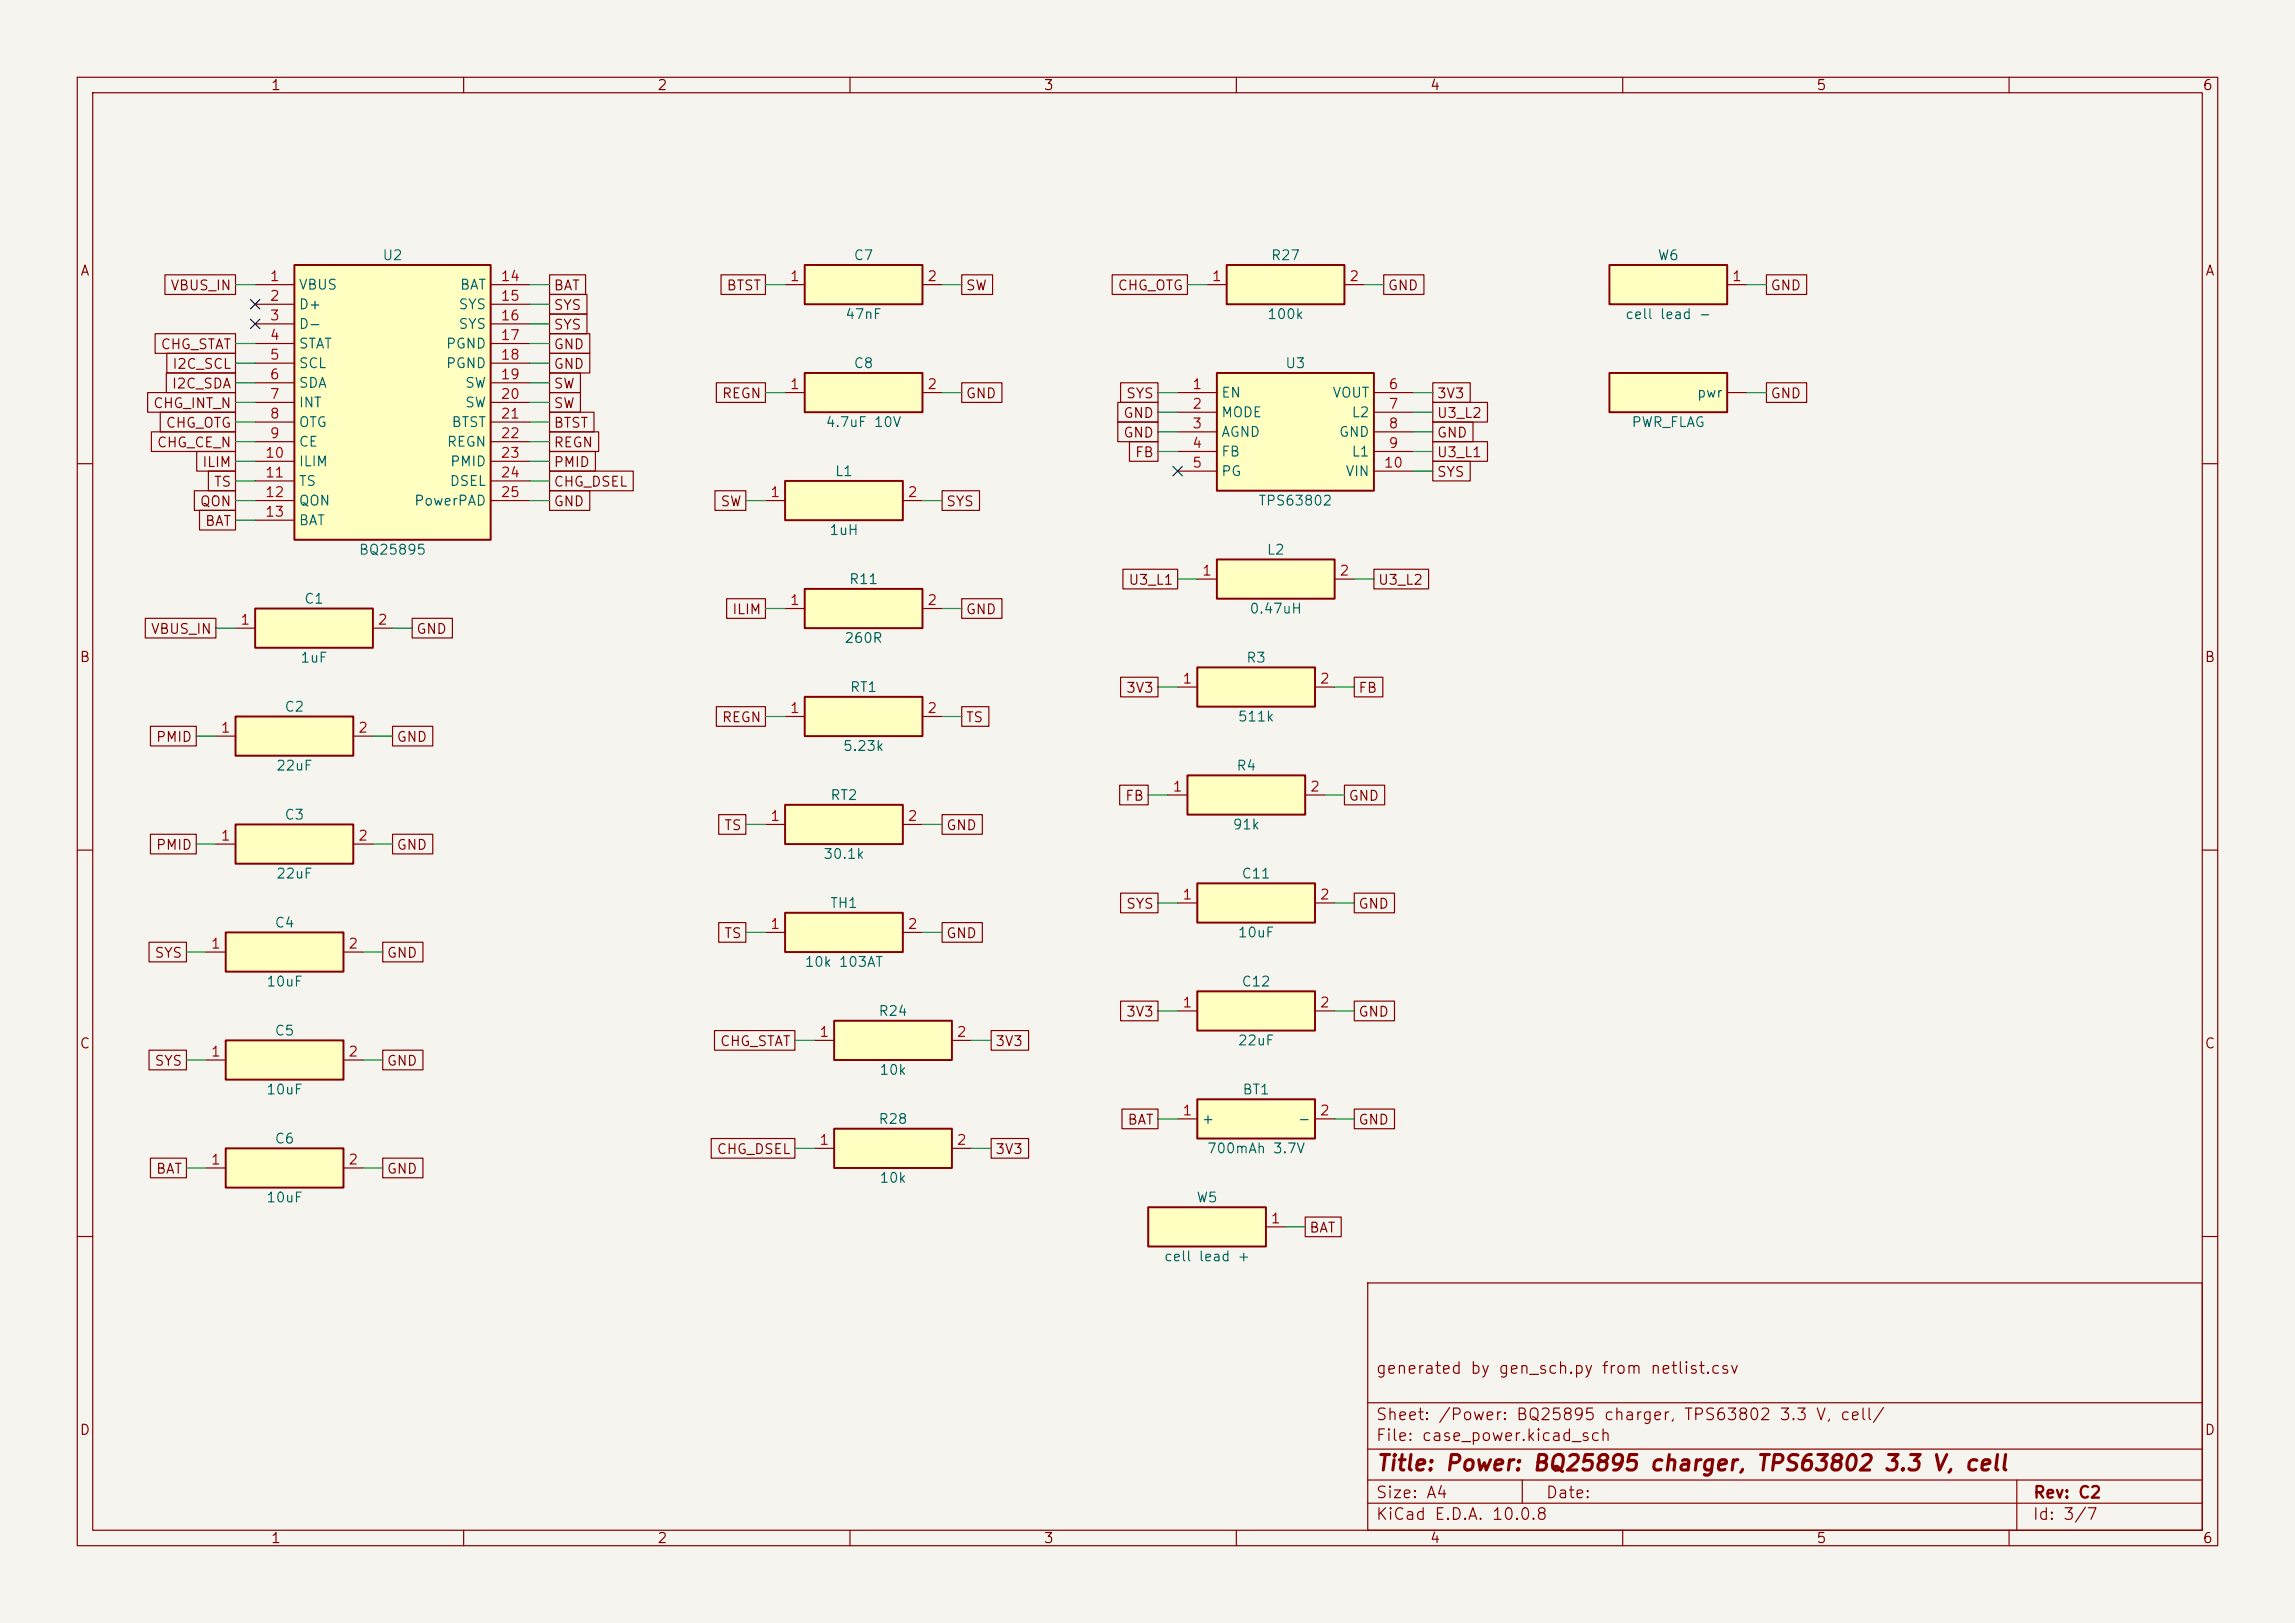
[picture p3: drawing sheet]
<svg xmlns="http://www.w3.org/2000/svg" width="297mm" height="210mm" viewBox="0 0 297 210" stroke-linecap="round" stroke-linejoin="round" font-family="sans-serif">
<defs><g id="words">
<text font-size="2" fill="#840000" x="178" y="190.8">Title: Power: BQ25895 charger, TPS63802 3.3 V, cell</text>
<g font-size="1.5" fill="#840000">
<text x="178" y="178.1">generated by gen_sch.py from netlist.csv</text>
<text x="178" y="184.1">Sheet: /Power: BQ25895 charger, TPS63802 3.3 V, cell/</text>
<text x="178" y="186.8">File: case_power.kicad_sch</text>
<text x="178" y="197">KiCad E.D.A. 10.0.8</text>
<text x="178" y="194.2">Size: A4</text>
<text x="200" y="194.2">Date:</text>
<text x="263" y="197">Id: 3/7</text>
<text x="263" y="194.2">Rev: C2</text>
</g>
<g font-size="1.3" fill="#840000">
<text x="35" y="12">1</text>
<text x="85" y="12">2</text>
<text x="135" y="12">3</text>
<text x="185" y="12">4</text>
<text x="235" y="12">5</text>
<text x="285" y="12">6</text>
<text x="10.3" y="36">A</text>
<text x="285.3" y="36">A</text>
<text x="22" y="37.9">VBUS_IN</text>
<text x="71.6" y="40.4">SYS</text>
<text x="71.6" y="37.9">BAT</text>
<text x="93.9" y="37.9">BTST</text>
<text x="124.9" y="37.9">SW</text>
<text x="144.6" y="37.9">CHG_OTG</text>
<text x="179.5" y="37.9">GND</text>
<text x="229" y="37.9">GND</text>
<text x="20.7" y="45.5">CHG_STAT</text>
<text x="71.6" y="43">SYS</text>
<text x="71.6" y="45.5">GND</text>
<text x="19.7" y="53.1">CHG_INT_N</text>
<text x="22.2" y="50.6">I2C_SDA</text>
<text x="22.2" y="48">I2C_SCL</text>
<text x="71.6" y="53.1">SW</text>
<text x="71.6" y="50.6">SW</text>
<text x="71.6" y="48">GND</text>
<text x="93.3" y="51.9">REGN</text>
<text x="124.9" y="51.9">GND</text>
<text x="145.6" y="51.9">SYS</text>
<text x="185.9" y="51.9">3V3</text>
<text x="229" y="51.9">GND</text>
<text x="20.2" y="58.2">CHG_CE_N</text>
<text x="21.4" y="55.7">CHG_OTG</text>
<text x="71.6" y="58.2">REGN</text>
<text x="71.6" y="55.7">BTST</text>
<text x="145.3" y="56.9">GND</text>
<text x="145.3" y="54.4">GND</text>
<text x="146.8" y="59.5">FB</text>
<text x="185.9" y="54.4">U3_L2</text>
<text x="185.9" y="59.5">U3_L1</text>
<text x="185.9" y="56.9">GND</text>
<text x="25.8" y="65.8">QON</text>
<text x="26.1" y="60.7">ILIM</text>
<text x="27.6" y="63.3">TS</text>
<text x="71.6" y="60.7">PMID</text>
<text x="71.6" y="65.8">GND</text>
<text x="71.6" y="63.3">CHG_DSEL</text>
<text x="93.2" y="65.8">SW</text>
<text x="122.4" y="65.8">SYS</text>
<text x="185.9" y="62">SYS</text>
<text x="26.5" y="68.4">BAT</text>
<text x="146" y="76">U3_L1</text>
<text x="178.2" y="76">U3_L2</text>
<text x="19.4" y="82.3">VBUS_IN</text>
<text x="53.8" y="82.3">GND</text>
<text x="94.7" y="79.8">ILIM</text>
<text x="124.9" y="79.8">GND</text>
<text x="10.2" y="86">B</text>
<text x="145.6" y="90">3V3</text>
<text x="175.7" y="90">FB</text>
<text x="285.2" y="86">B</text>
<text x="93.3" y="93.8">REGN</text>
<text x="124.9" y="93.8">TS</text>
<text x="20.1" y="96.3">PMID</text>
<text x="51.2" y="96.3">GND</text>
<text x="93.6" y="107.7">TS</text>
<text x="122.4" y="107.7">GND</text>
<text x="145.5" y="103.9">FB</text>
<text x="174.4" y="103.9">GND</text>
<text x="20.1" y="110.3">PMID</text>
<text x="51.2" y="110.3">GND</text>
<text x="145.6" y="117.9">SYS</text>
<text x="175.7" y="117.9">GND</text>
<text x="19.9" y="124.2">SYS</text>
<text x="50" y="124.2">GND</text>
<text x="93.6" y="121.7">TS</text>
<text x="122.4" y="121.7">GND</text>
<text x="145.6" y="131.9">3V3</text>
<text x="175.7" y="131.9">GND</text>
<text x="10.2" y="136">C</text>
<text x="93.1" y="135.7">CHG_STAT</text>
<text x="128.7" y="135.7">3V3</text>
<text x="285.2" y="136">C</text>
<text x="19.9" y="138.2">SYS</text>
<text x="50" y="138.2">GND</text>
<text x="92.7" y="149.6">CHG_DSEL</text>
<text x="128.7" y="149.6">3V3</text>
<text x="145.8" y="145.8">BAT</text>
<text x="175.7" y="145.8">GND</text>
<text x="20.1" y="152.2">BAT</text>
<text x="50" y="152.2">GND</text>
<text x="169.4" y="159.8">BAT</text>
<text x="10.2" y="186">D</text>
<text x="285.2" y="186">D</text>
<text x="35" y="200">1</text>
<text x="85" y="200">2</text>
<text x="135" y="200">3</text>
<text x="185" y="200">4</text>
<text x="235" y="200">5</text>
<text x="285" y="200">6</text>
</g>
<g font-size="1.3" fill="#006464">
<text x="49.4" y="34">U2</text>
<text x="110.4" y="34">C7</text>
<text x="164.4" y="34">R27</text>
<text x="214.4" y="34">W6</text>
<text x="38.6" y="37.8">VBUS</text>
<text x="38.6" y="40.3">D+</text>
<text x="59.3" y="40.3">SYS</text>
<text x="59.4" y="37.8">BAT</text>
<text x="109.3" y="41.6">47nF</text>
<text x="163.9" y="41.6">100k</text>
<text x="210.2" y="41.6">cell lead -</text>
<text x="38.6" y="42.9">D-</text>
<text x="38.6" y="45.4">STAT</text>
<text x="38.6" y="48">SCL</text>
<text x="57.6" y="45.4">PGND</text>
<text x="57.6" y="48">PGND</text>
<text x="59.3" y="42.9">SYS</text>
<text x="110.4" y="48">C8</text>
<text x="166.2" y="48">U3</text>
<text x="38.6" y="50.5">SDA</text>
<text x="38.6" y="53">INT</text>
<text x="60.1" y="50.5">SW</text>
<text x="60.1" y="53">SW</text>
<text x="158" y="51.8">EN</text>
<text x="172.3" y="51.8">VOUT</text>
<text x="219.5" y="51.8">pwr</text>
<text x="38.6" y="55.6">OTG</text>
<text x="38.6" y="58.1">CE</text>
<text x="57.7" y="58.1">REGN</text>
<text x="58.4" y="55.6">BTST</text>
<text x="106.8" y="55.6">4.7uF 10V</text>
<text x="158" y="54.3">MODE</text>
<text x="158" y="56.8">AGND</text>
<text x="158" y="59.4">FB</text>
<text x="173.2" y="56.8">GND</text>
<text x="174.8" y="54.3">L2</text>
<text x="174.8" y="59.4">L1</text>
<text x="211.1" y="55.6">PWR_FLAG</text>
<text x="38.6" y="60.7">ILIM</text>
<text x="38.6" y="63.2">TS</text>
<text x="38.6" y="65.7">QON</text>
<text x="53.5" y="65.7">PowerPAD</text>
<text x="58.1" y="63.2">DSEL</text>
<text x="58.2" y="60.7">PMID</text>
<text x="108" y="61.9">L1</text>
<text x="158" y="61.9">PG</text>
<text x="162.8" y="65.7">TPS63802</text>
<text x="174" y="61.9">VIN</text>
<text x="38.6" y="68.3">BAT</text>
<text x="107.2" y="69.5">1uH</text>
<text x="46.3" y="72.1">BQ25895</text>
<text x="109.8" y="75.9">R11</text>
<text x="163.9" y="72.1">L2</text>
<text x="39.3" y="78.4">C1</text>
<text x="109.2" y="83.5">260R</text>
<text x="161.6" y="79.7">0.47uH</text>
<text x="38.8" y="86.1">1uF</text>
<text x="109.9" y="89.9">RT1</text>
<text x="161.2" y="86.1">R3</text>
<text x="36.7" y="92.4">C2</text>
<text x="160.1" y="93.7">511k</text>
<text x="35.6" y="100">22uF</text>
<text x="109" y="97.5">5.23k</text>
<text x="159.9" y="100">R4</text>
<text x="36.7" y="106.4">C3</text>
<text x="107.4" y="103.8">RT2</text>
<text x="159.4" y="107.6">91k</text>
<text x="35.6" y="114">22uF</text>
<text x="106.5" y="111.5">30.1k</text>
<text x="160.6" y="114">C11</text>
<text x="107.3" y="117.8">TH1</text>
<text x="35.5" y="120.3">C4</text>
<text x="104" y="125.4">10k 103AT</text>
<text x="160.1" y="121.6">10uF</text>
<text x="34.4" y="128">10uF</text>
<text x="113.6" y="131.8">R24</text>
<text x="160.6" y="128">C12</text>
<text x="35.5" y="134.3">C5</text>
<text x="160.1" y="135.6">22uF</text>
<text x="34.4" y="141.9">10uF</text>
<text x="113.7" y="139.4">10k</text>
<text x="160.7" y="141.9">BT1</text>
<text x="35.5" y="148.3">C6</text>
<text x="113.6" y="145.7">R28</text>
<text x="155.4" y="145.7">+</text>
<text x="156.1" y="149.6">700mAh 3.7V</text>
<text x="167.9" y="145.7">-</text>
<text x="34.4" y="155.9">10uF</text>
<text x="113.7" y="153.4">10k</text>
<text x="154.8" y="155.9">W5</text>
<text x="150.5" y="163.5">cell lead +</text>
</g>
<g font-size="1.3" fill="#a90000">
<text x="34.8" y="36.7">1</text>
<text x="34.8" y="39.2">2</text>
<text x="34.8" y="41.8">3</text>
<text x="64.7" y="36.7">14</text>
<text x="64.7" y="39.2">15</text>
<text x="64.7" y="41.8">16</text>
<text x="102.1" y="36.7">1</text>
<text x="119.9" y="36.7">2</text>
<text x="156.7" y="36.7">1</text>
<text x="174.5" y="36.7">2</text>
<text x="224.1" y="36.7">1</text>
<text x="34.8" y="44.3">4</text>
<text x="34.8" y="46.9">5</text>
<text x="64.7" y="44.3">17</text>
<text x="64.7" y="46.9">18</text>
<text x="34.8" y="49.4">6</text>
<text x="34.8" y="51.9">7</text>
<text x="64.7" y="49.4">19</text>
<text x="64.7" y="51.9">20</text>
<text x="102.1" y="50.7">1</text>
<text x="119.9" y="50.7">2</text>
<text x="154.2" y="50.7">1</text>
<text x="154.2" y="53.2">2</text>
<text x="179.6" y="50.7">6</text>
<text x="179.6" y="53.2">7</text>
<text x="34.2" y="59.6">10</text>
<text x="34.8" y="54.5">8</text>
<text x="34.8" y="57">9</text>
<text x="64.7" y="54.5">21</text>
<text x="64.7" y="57">22</text>
<text x="64.7" y="59.6">23</text>
<text x="154.2" y="55.7">3</text>
<text x="154.2" y="58.3">4</text>
<text x="179.6" y="55.7">8</text>
<text x="179.6" y="58.3">9</text>
<text x="34.2" y="62.1">11</text>
<text x="34.2" y="64.6">12</text>
<text x="64.7" y="62.1">24</text>
<text x="64.7" y="64.6">25</text>
<text x="99.6" y="64.6">1</text>
<text x="117.4" y="64.6">2</text>
<text x="154.2" y="60.8">5</text>
<text x="179" y="60.8">10</text>
<text x="34.2" y="67.2">13</text>
<text x="155.5" y="74.8">1</text>
<text x="173.3" y="74.8">2</text>
<text x="31" y="81.1">1</text>
<text x="48.8" y="81.1">2</text>
<text x="102.1" y="78.6">1</text>
<text x="119.9" y="78.6">2</text>
<text x="152.9" y="88.8">1</text>
<text x="170.7" y="88.8">2</text>
<text x="28.5" y="95.1">1</text>
<text x="46.3" y="95.1">2</text>
<text x="102.1" y="92.6">1</text>
<text x="119.9" y="92.6">2</text>
<text x="99.6" y="106.5">1</text>
<text x="117.4" y="106.5">2</text>
<text x="151.7" y="102.7">1</text>
<text x="169.4" y="102.7">2</text>
<text x="28.5" y="109.1">1</text>
<text x="46.3" y="109.1">2</text>
<text x="152.9" y="116.7">1</text>
<text x="170.7" y="116.7">2</text>
<text x="27.2" y="123.1">1</text>
<text x="45" y="123.1">2</text>
<text x="99.6" y="120.5">1</text>
<text x="117.4" y="120.5">2</text>
<text x="152.9" y="130.7">1</text>
<text x="170.7" y="130.7">2</text>
<text x="27.2" y="137">1</text>
<text x="45" y="137">2</text>
<text x="105.9" y="134.5">1</text>
<text x="123.7" y="134.5">2</text>
<text x="105.9" y="148.5">1</text>
<text x="123.7" y="148.5">2</text>
<text x="152.9" y="144.6">1</text>
<text x="170.7" y="144.6">2</text>
<text x="27.2" y="151">1</text>
<text x="45" y="151">2</text>
<text x="164.4" y="158.6">1</text>
</g>
</g></defs>
<path d="M0 0h297v210h-297z" fill="#f5f4ef" stroke="#f5f4ef" stroke-width=".13"/>
<g fill="none" stroke="#840000" stroke-width=".15">
<path d="M10 10h277v190h-277zM12 12h273v186h-273zM60 10v2M110 10v2M160 10v2M210 10v2M260 10v2M10 60h2M285 60h2M10 110h2M285 110h2M10 160h2"/>
<path d="M177 166h108v32h-108zM285 160h2M60 198v2M110 198v2M160 198v2M177 194.5h108M177 191.5h108M177 187.5h108M177 181.5h108M197 191.5v3M210 198v2M260 198v2"/>
<path d="M261 191.5v6.5"/>
</g>
<path d="M29.2 148.6h15.2v5.1h-15.2z" fill="#ffffc2"/>
<path d="M29.2 148.6h15.2v5.1h-15.2z" fill="none" stroke="#840000" stroke-width=".25"/>
<path d="M26.7 151.1h2.5M44.4 151.1h2.6" fill="none" stroke="#840000" stroke-width=".15"/>
<path d="M154.9 86.4h15.3v5h-15.3z" fill="#ffffc2"/>
<path d="M154.9 86.4h15.3v5h-15.3z" fill="none" stroke="#840000" stroke-width=".25"/>
<path d="M152.4 88.9h2.5M170.2 88.9h2.5" fill="none" stroke="#840000" stroke-width=".15"/>
<path d="M157.5 72.4h15.2v5.1h-15.2z" fill="#ffffc2"/>
<path d="M157.5 72.4h15.2v5.1h-15.2z" fill="none" stroke="#840000" stroke-width=".25"/>
<path d="M154.9 74.9h2.6M172.7 74.9h2.6" fill="none" stroke="#840000" stroke-width=".15"/>
<path d="M208.3 34.3h15.2v5.1h-15.2z" fill="#ffffc2"/>
<path d="M208.3 34.3h15.2v5.1h-15.2z" fill="none" stroke="#840000" stroke-width=".25"/>
<path d="M223.5 36.8h2.6" fill="none" stroke="#840000" stroke-width=".15"/>
<path d="M208.3 48.3h15.2v5h-15.2z" fill="#ffffc2"/>
<path d="M208.3 48.3h15.2v5h-15.2z" fill="none" stroke="#840000" stroke-width=".25"/>
<path d="M223.5 50.8h2.6" fill="none" stroke="#840000" stroke-width=".15"/>
<path d="M157.5 48.3h20.3v15.2h-20.3z" fill="#ffffc2"/>
<path d="M157.5 48.3h20.3v15.2h-20.3z" fill="none" stroke="#840000" stroke-width=".25"/>
<path d="M152.4 50.8h5.1M152.4 53.3h5.1M152.4 55.9h5.1M152.4 58.4h5.1M177.8 50.8h5.1M177.8 53.3h5.1M177.8 55.9h5.1M177.8 58.4h5.1M152.4 61h5.1M177.8 61h5.1" fill="none" stroke="#840000" stroke-width=".15"/>
<path d="M158.7 34.3h15.3v5.1h-15.3z" fill="#ffffc2"/>
<path d="M158.7 34.3h15.3v5.1h-15.3z" fill="none" stroke="#840000" stroke-width=".25"/>
<path d="M156.2 36.8h2.5M174 36.8h2.5" fill="none" stroke="#840000" stroke-width=".15"/>
<path d="M104.1 76.2h15.3v5.1h-15.3z" fill="#ffffc2"/>
<path d="M104.1 76.2h15.3v5.1h-15.3z" fill="none" stroke="#840000" stroke-width=".25"/>
<path d="M101.6 78.7h2.5M119.4 78.7h2.5" fill="none" stroke="#840000" stroke-width=".15"/>
<path d="M104.1 34.3h15.3v5.1h-15.3z" fill="#ffffc2"/>
<path d="M104.1 34.3h15.3v5.1h-15.3z" fill="none" stroke="#840000" stroke-width=".25"/>
<path d="M101.6 36.8h2.5M119.4 36.8h2.5" fill="none" stroke="#840000" stroke-width=".15"/>
<path d="M104.1 48.3h15.3v5h-15.3z" fill="#ffffc2"/>
<path d="M104.1 48.3h15.3v5h-15.3z" fill="none" stroke="#840000" stroke-width=".25"/>
<path d="M101.6 50.8h2.5M119.4 50.8h2.5" fill="none" stroke="#840000" stroke-width=".15"/>
<path d="M33 78.7h15.3v5.1h-15.3z" fill="#ffffc2"/>
<path d="M33 78.7h15.3v5.1h-15.3z" fill="none" stroke="#840000" stroke-width=".25"/>
<path d="M30.5 81.3h2.5M48.3 81.3h2.5" fill="none" stroke="#840000" stroke-width=".15"/>
<path d="M101.6 62.2h15.2v5.1h-15.2z" fill="#ffffc2"/>
<path d="M101.6 62.2h15.2v5.1h-15.2z" fill="none" stroke="#840000" stroke-width=".25"/>
<path d="M99.1 64.8h2.5M116.8 64.8h2.6" fill="none" stroke="#840000" stroke-width=".15"/>
<path d="M148.6 156.2h15.2v5.1h-15.2z" fill="#ffffc2"/>
<path d="M148.6 156.2h15.2v5.1h-15.2z" fill="none" stroke="#840000" stroke-width=".25"/>
<path d="M163.8 158.8h2.6" fill="none" stroke="#840000" stroke-width=".15"/>
<path d="M154.9 142.2h15.3v5.1h-15.3z" fill="#ffffc2"/>
<path d="M154.9 142.2h15.3v5.1h-15.3z" fill="none" stroke="#840000" stroke-width=".25"/>
<path d="M152.4 144.8h2.5M170.2 144.8h2.5" fill="none" stroke="#840000" stroke-width=".15"/>
<path d="M101.6 104.1h15.2v5.1h-15.2z" fill="#ffffc2"/>
<path d="M101.6 104.1h15.2v5.1h-15.2z" fill="none" stroke="#840000" stroke-width=".25"/>
<path d="M99.1 106.7h2.5M116.8 106.7h2.6" fill="none" stroke="#840000" stroke-width=".15"/>
<path d="M30.5 92.7h15.2v5.1h-15.2z" fill="#ffffc2"/>
<path d="M30.5 92.7h15.2v5.1h-15.2z" fill="none" stroke="#840000" stroke-width=".25"/>
<path d="M27.9 95.3h2.6M45.7 95.3h2.6" fill="none" stroke="#840000" stroke-width=".15"/>
<path d="M30.5 106.7h15.2v5.1h-15.2z" fill="#ffffc2"/>
<path d="M30.5 106.7h15.2v5.1h-15.2z" fill="none" stroke="#840000" stroke-width=".25"/>
<path d="M27.9 109.2h2.6M45.7 109.2h2.6" fill="none" stroke="#840000" stroke-width=".15"/>
<path d="M104.1 90.2h15.3v5.1h-15.3z" fill="#ffffc2"/>
<path d="M104.1 90.2h15.3v5.1h-15.3z" fill="none" stroke="#840000" stroke-width=".25"/>
<path d="M101.6 92.7h2.5M119.4 92.7h2.5" fill="none" stroke="#840000" stroke-width=".15"/>
<path d="M154.9 128.3h15.3v5.1h-15.3z" fill="#ffffc2"/>
<path d="M154.9 128.3h15.3v5.1h-15.3z" fill="none" stroke="#840000" stroke-width=".25"/>
<path d="M152.4 130.8h2.5M170.2 130.8h2.5" fill="none" stroke="#840000" stroke-width=".15"/>
<path d="M154.9 114.3h15.3v5.1h-15.3z" fill="#ffffc2"/>
<path d="M154.9 114.3h15.3v5.1h-15.3z" fill="none" stroke="#840000" stroke-width=".25"/>
<path d="M152.4 116.8h2.5M170.2 116.8h2.5" fill="none" stroke="#840000" stroke-width=".15"/>
<path d="M29.2 120.7h15.2v5h-15.2z" fill="#ffffc2"/>
<path d="M29.2 120.7h15.2v5h-15.2z" fill="none" stroke="#840000" stroke-width=".25"/>
<path d="M26.7 123.2h2.5M44.4 123.2h2.6" fill="none" stroke="#840000" stroke-width=".15"/>
<path d="M29.2 134.6h15.2v5.1h-15.2z" fill="#ffffc2"/>
<path d="M29.2 134.6h15.2v5.1h-15.2z" fill="none" stroke="#840000" stroke-width=".25"/>
<path d="M26.7 137.2h2.5M44.4 137.2h2.6" fill="none" stroke="#840000" stroke-width=".15"/>
<path d="M153.7 100.3h15.2v5.1h-15.2z" fill="#ffffc2"/>
<path d="M153.7 100.3h15.2v5.1h-15.2z" fill="none" stroke="#840000" stroke-width=".25"/>
<path d="M151.1 102.9h2.6M168.9 102.9h2.5" fill="none" stroke="#840000" stroke-width=".15"/>
<path d="M107.9 146.1h15.3v5h-15.3z" fill="#ffffc2"/>
<path d="M107.9 146.1h15.3v5h-15.3z" fill="none" stroke="#840000" stroke-width=".25"/>
<path d="M105.4 148.6h2.5M123.2 148.6h2.5" fill="none" stroke="#840000" stroke-width=".15"/>
<path d="M107.9 132.1h15.3v5.1h-15.3z" fill="#ffffc2"/>
<path d="M107.9 132.1h15.3v5.1h-15.3z" fill="none" stroke="#840000" stroke-width=".25"/>
<path d="M105.4 134.6h2.5M123.2 134.6h2.5" fill="none" stroke="#840000" stroke-width=".15"/>
<path d="M101.6 118.1h15.2v5.1h-15.2z" fill="#ffffc2"/>
<path d="M101.6 118.1h15.2v5.1h-15.2z" fill="none" stroke="#840000" stroke-width=".25"/>
<path d="M99.1 120.7h2.5M116.8 120.7h2.6" fill="none" stroke="#840000" stroke-width=".15"/>
<path d="M38.1 34.3h25.4v35.6h-25.4z" fill="#ffffc2"/>
<path d="M38.1 34.3h25.4v35.6h-25.4z" fill="none" stroke="#840000" stroke-width=".25"/>
<g fill="none" stroke="#840000" stroke-width=".15">
<path d="M21.3 35.6h9.2v2.5h-9.2zM33 36.8h5.1M33 39.4h5.1M63.5 36.8h5.1M63.5 39.4h5.1M71.1 38.1h4.9v2.5h-4.9zM71.1 35.6h4.7v2.5h-4.7zM93.3 35.6h5.8v2.5h-5.8zM124.5 35.6h4v2.5h-4zM143.9 35.6h9.8v2.5h-9.8zM179.1 35.6h5.2v2.5h-5.2zM228.6 35.6h5.2v2.5h-5.2z"/>
<path d="M19.1 50.8h11.4v2.5h-11.4zM19.6 55.9h10.9v2.5h-10.9zM20.1 43.2h10.4v2.5h-10.4zM20.7 53.3h9.8v2.6h-9.8zM21.5 48.3h9v2.5h-9zM21.6 45.7h8.9v2.6h-8.9zM25.5 58.4h5v2.6h-5zM33 41.9h5.1M33 44.5h5.1M33 47h5.1M33 49.5h5.1M33 52.1h5.1"/>
<path d="M33 54.6h5.1M33 57.2h5.1M33 59.7h5.1M63.5 41.9h5.1M63.5 44.5h5.1M63.5 47h5.1M63.5 49.5h5.1M63.5 52.1h5.1M63.5 54.6h5.1M63.5 57.2h5.1M63.5 59.7h5.1M71.1 40.6h4.9v2.6h-4.9z"/>
<path d="M71.1 50.8h4v2.5h-4zM71.1 58.4h6v2.6h-6zM71.1 55.9h6.4v2.5h-6.4zM71.1 53.3h5.8v2.6h-5.8zM71.1 48.3h4v2.5h-4zM71.1 45.7h5.2v2.6h-5.2zM71.1 43.2h5.2v2.5h-5.2zM92.7 49.5h6.4v2.6h-6.4zM124.5 49.5h5.2v2.6h-5.2zM144.7 54.6h5.2v2.6h-5.2zM144.7 52.1h5.2v2.5h-5.2zM145 49.5h4.9v2.6h-4.9z"/>
<path d="M146.2 57.1h3.7v2.6h-3.7zM185.4 52.1h7.1v2.5h-7.1zM185.4 57.1h7.1v2.6h-7.1zM185.4 54.6h5.2v2.6h-5.2zM185.4 59.7h4.9v2.5h-4.9zM185.4 49.5h4.9v2.6h-4.9zM228.6 49.5h5.2v2.6h-5.2zM25.2 63.5h5.3v2.5h-5.3zM25.8 66h4.7v2.6h-4.7zM27 61h3.5v2.5h-3.5zM33 62.2h5.1M33 64.8h5.1"/>
<path d="M33 67.3h5.1M63.5 62.2h5.1M63.5 64.8h5.1M71.1 63.5h5.2v2.5h-5.2zM71.1 61h10.8v2.5h-10.8zM92.5 63.5h4v2.5h-4zM94 77.5h5.1v2.5h-5.1zM121.9 63.5h4.9v2.5h-4.9zM124.5 77.5h5.2v2.5h-5.2zM145.3 73.7h7.1v2.5h-7.1zM177.8 73.7h7.1v2.5h-7.1zM18.8 80h9.1v2.6h-9.1z"/>
<path d="M19.5 94h5.9v2.5h-5.9zM50.8 94h5.2v2.5h-5.2zM53.3 80h5.2v2.6h-5.2zM92.7 91.4h6.4v2.6h-6.4zM124.5 91.4h3.5v2.6h-3.5zM145 87.6h4.9v2.6h-4.9zM175.3 87.6h3.7v2.6h-3.7zM19.5 107.9h5.9v2.6h-5.9zM50.8 107.9h5.2v2.6h-5.2zM93 119.4h3.5v2.5h-3.5zM93 105.4h3.5v2.6h-3.5zM121.9 105.4h5.2v2.6h-5.2z"/>
<path d="M121.9 119.4h5.2v2.5h-5.2zM144.9 101.6h3.7v2.5h-3.7zM145 115.6h4.9v2.5h-4.9zM174 101.6h5.2v2.5h-5.2zM175.3 115.6h5.2v2.5h-5.2zM19.3 135.9h4.8v2.5h-4.8zM19.3 121.9h4.8v2.6h-4.8zM49.5 135.9h5.2v2.5h-5.2zM49.5 121.9h5.2v2.6h-5.2zM92.5 133.3h10.4v2.6h-10.4zM128.3 133.3h4.8v2.6h-4.8zM145 129.5h4.9v2.6h-4.9z"/>
<path d="M175.3 129.5h5.2v2.6h-5.2zM19.5 149.9h4.6v2.5h-4.6zM49.5 149.9h5.2v2.5h-5.2zM92 147.3h10.9v2.6h-10.9zM128.3 147.3h4.8v2.6h-4.8zM145.2 143.5h4.7v2.6h-4.7zM168.9 157.5h4.7v2.5h-4.7zM175.3 143.5h5.2v2.6h-5.2z"/>
</g>
<g fill="none" stroke="#009600" stroke-width=".15">
<path d="M30.5 36.8h2.5M68.6 36.8h2.5M68.6 39.4h2.5M99.1 36.8h2.5M121.9 36.8h2.6M153.7 36.8h2.5M176.5 36.8h2.6M226.1 36.8h2.5M30.5 47h2.5M30.5 57.2h2.5M30.5 59.7h2.5M30.5 54.6h2.5"/>
<path d="M30.5 52.1h2.5M30.5 49.5h2.5M30.5 44.5h2.5M68.6 47h2.5M68.6 41.9h2.5M68.6 57.2h2.5M68.6 59.7h2.5M68.6 54.6h2.5M68.6 52.1h2.5M68.6 49.5h2.5M68.6 44.5h2.5M99.1 50.8h2.5"/>
<path d="M121.9 50.8h2.6M149.9 50.8h2.5M149.9 53.3h2.5M149.9 55.9h2.5M149.9 58.4h2.5M182.9 50.8h2.5M182.9 53.3h2.5M182.9 55.9h2.5M182.9 58.4h2.5M226.1 50.8h2.5M30.5 62.2h2.5M30.5 64.8h2.5"/>
<path d="M30.5 67.3h2.5M68.6 62.2h2.5M68.6 64.8h2.5M96.5 64.8h2.6M99.1 78.7h2.5M119.4 64.8h2.5M121.9 78.7h2.6M152.4 74.9h2.5M175.3 74.9h2.5M182.9 61h2.5M25.4 95.3h2.5M27.9 81.3h2.6"/>
<path d="M48.3 95.3h2.5M50.8 81.3h2.5M99.1 92.7h2.5M121.9 92.7h2.6M149.9 88.9h2.5M172.7 88.9h2.6M25.4 109.2h2.5M48.3 109.2h2.5M96.5 106.7h2.6M119.4 106.7h2.5M148.6 102.9h2.5M149.9 116.8h2.5"/>
<path d="M171.4 102.9h2.6M172.7 116.8h2.6M24.1 123.2h2.6M24.1 137.2h2.6M47 123.2h2.5M47 137.2h2.5M96.5 120.7h2.6M102.9 134.6h2.5M119.4 120.7h2.5M125.7 134.6h2.6M149.9 130.8h2.5M172.7 130.8h2.6"/>
<path d="M24.1 151.1h2.6M47 151.1h2.5M102.9 148.6h2.5M125.7 148.6h2.6M149.9 144.8h2.5M166.4 158.8h2.5M172.7 144.8h2.6"/>
</g>
<path d="M32.4 38.8l1.2 1.2M33.6 38.8l-1.2 1.2M32.4 41.3l1.2 1.2M33.6 41.3l-1.2 1.2M151.8 60.4l1.2 1.2M153 60.4l-1.2 1.2" fill="none" stroke="#000084" stroke-width=".15"/>
<use href="#words"/>
</svg>
